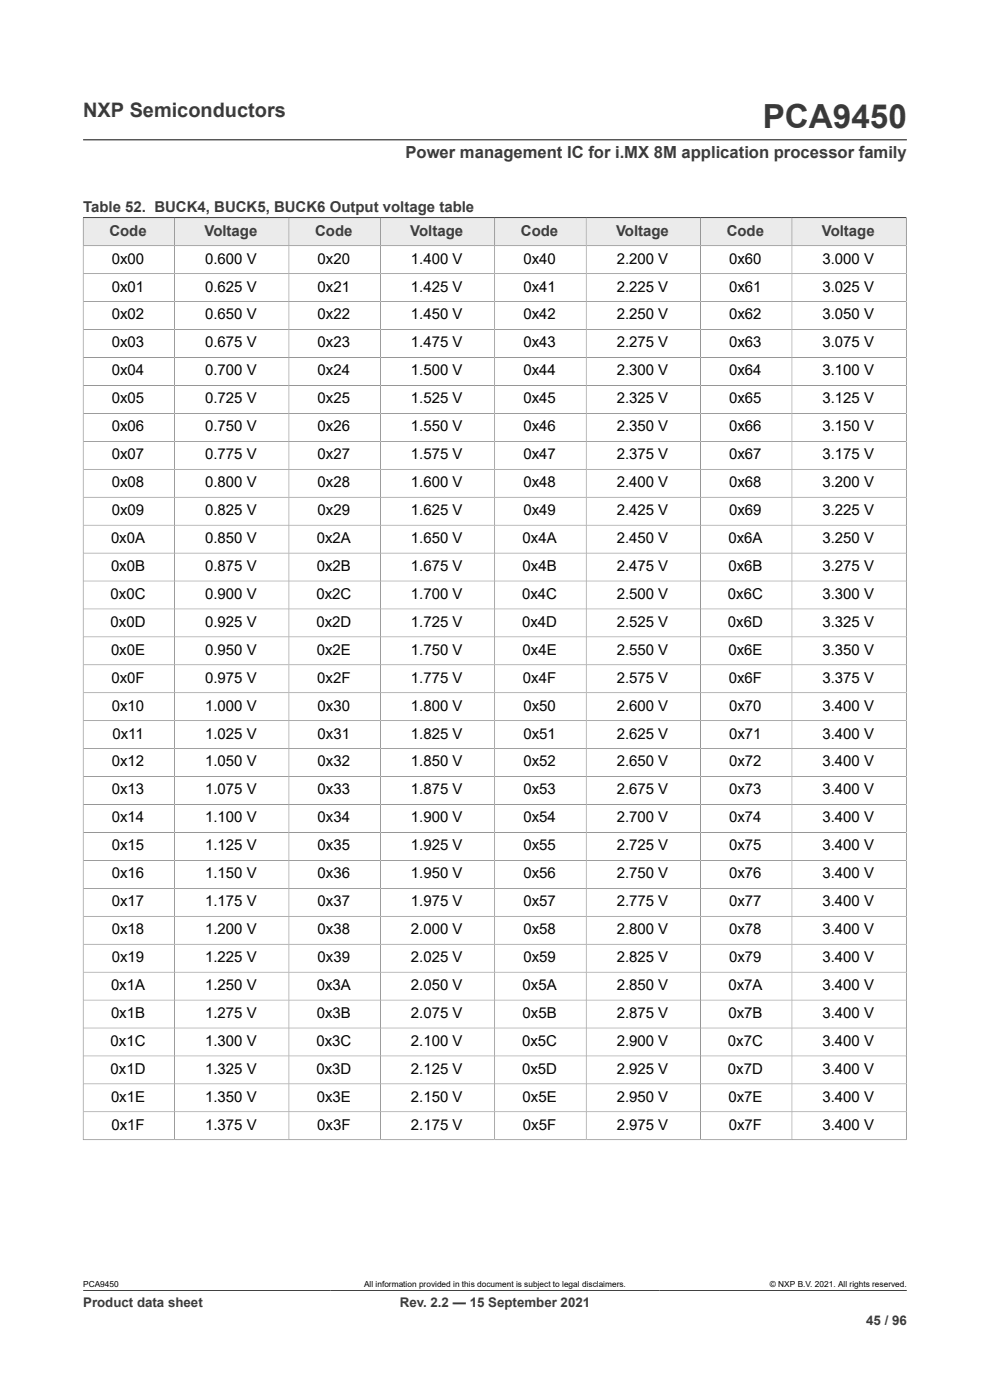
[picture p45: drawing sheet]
<svg xmlns="http://www.w3.org/2000/svg" width="210mm" height="297mm" viewBox="0 0 210 297" stroke-linecap="round" stroke-linejoin="round" font-family="sans-serif">
<defs><g id="words">
<text font-size="7.1" fill="#3c3c3c" x="161.8" y="27.2">PCA9450</text>
<text font-size="4.2" fill="#3c3c3c" x="17.6" y="24.8">NXP Semiconductors</text>
<text font-size="3.5" fill="#3c3c3c" x="86" y="33.5">Power management IC for i.MX 8M application processor family</text>
<g font-size="3.2" fill="#3c3c3c">
<text x="17.6" y="45.1">Table 52. BUCK4, BUCK5, BUCK6 Output voltage table</text>
<text x="23.2" y="50">Code</text>
<text x="43.4" y="50">Voltage</text>
<text x="66.8" y="50">Code</text>
<text x="87" y="50">Voltage</text>
<text x="110.5" y="50">Code</text>
<text x="130.7" y="50">Voltage</text>
<text x="154.1" y="50">Code</text>
<text x="174.3" y="50">Voltage</text>
</g>
<g font-size="3.2">
<text x="23.7" y="55.9">0x00</text>
<text x="43.5" y="55.9">0.600 V</text>
<text x="67.4" y="55.9">0x20</text>
<text x="87.2" y="55.9">1.400 V</text>
<text x="111" y="55.9">0x40</text>
<text x="130.8" y="55.9">2.200 V</text>
<text x="154.7" y="55.9">0x60</text>
<text x="174.5" y="55.9">3.000 V</text>
<text x="23.7" y="61.9">0x01</text>
<text x="43.5" y="61.9">0.625 V</text>
<text x="67.4" y="61.9">0x21</text>
<text x="87.2" y="61.9">1.425 V</text>
<text x="111" y="61.9">0x41</text>
<text x="130.8" y="61.9">2.225 V</text>
<text x="154.7" y="61.9">0x61</text>
<text x="174.5" y="61.9">3.025 V</text>
<text x="23.7" y="67.8">0x02</text>
<text x="43.5" y="67.8">0.650 V</text>
<text x="67.4" y="67.8">0x22</text>
<text x="87.2" y="67.8">1.450 V</text>
<text x="111" y="67.8">0x42</text>
<text x="130.8" y="67.8">2.250 V</text>
<text x="154.7" y="67.8">0x62</text>
<text x="174.5" y="67.8">3.050 V</text>
<text x="23.7" y="73.7">0x03</text>
<text x="43.5" y="73.7">0.675 V</text>
<text x="67.4" y="73.7">0x23</text>
<text x="87.2" y="73.7">1.475 V</text>
<text x="111" y="73.7">0x43</text>
<text x="130.8" y="73.7">2.275 V</text>
<text x="154.7" y="73.7">0x63</text>
<text x="174.5" y="73.7">3.075 V</text>
<text x="23.7" y="79.6">0x04</text>
<text x="43.5" y="79.6">0.700 V</text>
<text x="67.4" y="79.6">0x24</text>
<text x="87.2" y="79.6">1.500 V</text>
<text x="111" y="79.6">0x44</text>
<text x="130.8" y="79.6">2.300 V</text>
<text x="154.7" y="79.6">0x64</text>
<text x="174.5" y="79.6">3.100 V</text>
<text x="23.7" y="85.6">0x05</text>
<text x="43.5" y="85.6">0.725 V</text>
<text x="67.4" y="85.6">0x25</text>
<text x="87.2" y="85.6">1.525 V</text>
<text x="111" y="85.6">0x45</text>
<text x="130.8" y="85.6">2.325 V</text>
<text x="154.7" y="85.6">0x65</text>
<text x="174.5" y="85.6">3.125 V</text>
<text x="23.7" y="91.5">0x06</text>
<text x="43.5" y="91.5">0.750 V</text>
<text x="67.4" y="91.5">0x26</text>
<text x="87.2" y="91.5">1.550 V</text>
<text x="111" y="91.5">0x46</text>
<text x="130.8" y="91.5">2.350 V</text>
<text x="154.7" y="91.5">0x66</text>
<text x="174.5" y="91.5">3.150 V</text>
<text x="23.7" y="97.4">0x07</text>
<text x="43.5" y="97.4">0.775 V</text>
<text x="67.4" y="97.4">0x27</text>
<text x="87.2" y="97.4">1.575 V</text>
<text x="111" y="97.4">0x47</text>
<text x="130.8" y="97.4">2.375 V</text>
<text x="154.7" y="97.4">0x67</text>
<text x="174.5" y="97.4">3.175 V</text>
<text x="23.7" y="103.3">0x08</text>
<text x="43.5" y="103.3">0.800 V</text>
<text x="67.4" y="103.3">0x28</text>
<text x="87.2" y="103.3">1.600 V</text>
<text x="111" y="103.3">0x48</text>
<text x="130.8" y="103.3">2.400 V</text>
<text x="154.7" y="103.3">0x68</text>
<text x="174.5" y="103.3">3.200 V</text>
<text x="23.7" y="109.3">0x09</text>
<text x="43.5" y="109.3">0.825 V</text>
<text x="67.4" y="109.3">0x29</text>
<text x="87.2" y="109.3">1.625 V</text>
<text x="111" y="109.3">0x49</text>
<text x="130.8" y="109.3">2.425 V</text>
<text x="154.7" y="109.3">0x69</text>
<text x="174.5" y="109.3">3.225 V</text>
<text x="23.5" y="115.2">0x0A</text>
<text x="43.5" y="115.2">0.850 V</text>
<text x="67.2" y="115.2">0x2A</text>
<text x="87.2" y="115.2">1.650 V</text>
<text x="110.8" y="115.2">0x4A</text>
<text x="130.8" y="115.2">2.450 V</text>
<text x="154.5" y="115.2">0x6A</text>
<text x="174.5" y="115.2">3.250 V</text>
<text x="23.5" y="121.1">0x0B</text>
<text x="43.5" y="121.1">0.875 V</text>
<text x="67.2" y="121.1">0x2B</text>
<text x="87.2" y="121.1">1.675 V</text>
<text x="110.8" y="121.1">0x4B</text>
<text x="130.8" y="121.1">2.475 V</text>
<text x="154.5" y="121.1">0x6B</text>
<text x="174.5" y="121.1">3.275 V</text>
<text x="23.5" y="127">0x0C</text>
<text x="43.5" y="127">0.900 V</text>
<text x="67.1" y="127">0x2C</text>
<text x="87.2" y="127">1.700 V</text>
<text x="110.8" y="127">0x4C</text>
<text x="130.8" y="127">2.500 V</text>
<text x="154.4" y="127">0x6C</text>
<text x="174.5" y="127">3.300 V</text>
<text x="23.5" y="133">0x0D</text>
<text x="43.5" y="133">0.925 V</text>
<text x="67.1" y="133">0x2D</text>
<text x="87.2" y="133">1.725 V</text>
<text x="110.8" y="133">0x4D</text>
<text x="130.8" y="133">2.525 V</text>
<text x="154.4" y="133">0x6D</text>
<text x="174.5" y="133">3.325 V</text>
<text x="23.5" y="138.9">0x0E</text>
<text x="43.5" y="138.9">0.950 V</text>
<text x="67.2" y="138.9">0x2E</text>
<text x="87.2" y="138.9">1.750 V</text>
<text x="110.8" y="138.9">0x4E</text>
<text x="130.8" y="138.9">2.550 V</text>
<text x="154.5" y="138.9">0x6E</text>
<text x="174.5" y="138.9">3.350 V</text>
<text x="23.6" y="144.8">0x0F</text>
<text x="43.5" y="144.8">0.975 V</text>
<text x="67.3" y="144.8">0x2F</text>
<text x="87.2" y="144.8">1.775 V</text>
<text x="110.9" y="144.8">0x4F</text>
<text x="130.8" y="144.8">2.575 V</text>
<text x="154.6" y="144.8">0x6F</text>
<text x="174.5" y="144.8">3.375 V</text>
<text x="23.7" y="150.8">0x10</text>
<text x="43.5" y="150.8">1.000 V</text>
<text x="67.4" y="150.8">0x30</text>
<text x="87.2" y="150.8">1.800 V</text>
<text x="111" y="150.8">0x50</text>
<text x="130.8" y="150.8">2.600 V</text>
<text x="154.7" y="150.8">0x70</text>
<text x="174.5" y="150.8">3.400 V</text>
<text x="23.8" y="156.7">0x11</text>
<text x="43.5" y="156.7">1.025 V</text>
<text x="67.4" y="156.7">0x31</text>
<text x="87.2" y="156.7">1.825 V</text>
<text x="111" y="156.7">0x51</text>
<text x="130.8" y="156.7">2.625 V</text>
<text x="154.7" y="156.7">0x71</text>
<text x="174.5" y="156.7">3.400 V</text>
<text x="23.7" y="162.6">0x12</text>
<text x="43.5" y="162.6">1.050 V</text>
<text x="67.4" y="162.6">0x32</text>
<text x="87.2" y="162.6">1.850 V</text>
<text x="111" y="162.6">0x52</text>
<text x="130.8" y="162.6">2.650 V</text>
<text x="154.7" y="162.6">0x72</text>
<text x="174.5" y="162.6">3.400 V</text>
<text x="23.7" y="168.5">0x13</text>
<text x="43.5" y="168.5">1.075 V</text>
<text x="67.4" y="168.5">0x33</text>
<text x="87.2" y="168.5">1.875 V</text>
<text x="111" y="168.5">0x53</text>
<text x="130.8" y="168.5">2.675 V</text>
<text x="154.7" y="168.5">0x73</text>
<text x="174.5" y="168.5">3.400 V</text>
<text x="23.7" y="174.5">0x14</text>
<text x="43.5" y="174.5">1.100 V</text>
<text x="67.4" y="174.5">0x34</text>
<text x="87.2" y="174.5">1.900 V</text>
<text x="111" y="174.5">0x54</text>
<text x="130.8" y="174.5">2.700 V</text>
<text x="154.7" y="174.5">0x74</text>
<text x="174.5" y="174.5">3.400 V</text>
<text x="23.7" y="180.4">0x15</text>
<text x="43.5" y="180.4">1.125 V</text>
<text x="67.4" y="180.4">0x35</text>
<text x="87.2" y="180.4">1.925 V</text>
<text x="111" y="180.4">0x55</text>
<text x="130.8" y="180.4">2.725 V</text>
<text x="154.7" y="180.4">0x75</text>
<text x="174.5" y="180.4">3.400 V</text>
<text x="23.7" y="186.3">0x16</text>
<text x="43.5" y="186.3">1.150 V</text>
<text x="67.4" y="186.3">0x36</text>
<text x="87.2" y="186.3">1.950 V</text>
<text x="111" y="186.3">0x56</text>
<text x="130.8" y="186.3">2.750 V</text>
<text x="154.7" y="186.3">0x76</text>
<text x="174.5" y="186.3">3.400 V</text>
<text x="23.7" y="192.2">0x17</text>
<text x="43.5" y="192.2">1.175 V</text>
<text x="67.4" y="192.2">0x37</text>
<text x="87.2" y="192.2">1.975 V</text>
<text x="111" y="192.2">0x57</text>
<text x="130.8" y="192.2">2.775 V</text>
<text x="154.7" y="192.2">0x77</text>
<text x="174.5" y="192.2">3.400 V</text>
<text x="23.7" y="198.2">0x18</text>
<text x="43.5" y="198.2">1.200 V</text>
<text x="67.4" y="198.2">0x38</text>
<text x="87.2" y="198.2">2.000 V</text>
<text x="111" y="198.2">0x58</text>
<text x="130.8" y="198.2">2.800 V</text>
<text x="154.7" y="198.2">0x78</text>
<text x="174.5" y="198.2">3.400 V</text>
<text x="23.7" y="204.1">0x19</text>
<text x="43.5" y="204.1">1.225 V</text>
<text x="67.4" y="204.1">0x39</text>
<text x="87.2" y="204.1">2.025 V</text>
<text x="111" y="204.1">0x59</text>
<text x="130.8" y="204.1">2.825 V</text>
<text x="154.7" y="204.1">0x79</text>
<text x="174.5" y="204.1">3.400 V</text>
<text x="23.5" y="210">0x1A</text>
<text x="23.5" y="215.9">0x1B</text>
<text x="43.5" y="210">1.250 V</text>
<text x="43.5" y="215.9">1.275 V</text>
<text x="67.2" y="210">0x3A</text>
<text x="67.2" y="215.9">0x3B</text>
<text x="87.2" y="210">2.050 V</text>
<text x="87.2" y="215.9">2.075 V</text>
<text x="110.8" y="210">0x5A</text>
<text x="110.8" y="215.9">0x5B</text>
<text x="130.8" y="210">2.850 V</text>
<text x="130.8" y="215.9">2.875 V</text>
<text x="154.5" y="210">0x7A</text>
<text x="154.5" y="215.9">0x7B</text>
<text x="174.5" y="210">3.400 V</text>
<text x="174.5" y="215.9">3.400 V</text>
<text x="23.5" y="221.9">0x1C</text>
<text x="43.5" y="221.9">1.300 V</text>
<text x="67.1" y="221.9">0x3C</text>
<text x="87.2" y="221.9">2.100 V</text>
<text x="110.8" y="221.9">0x5C</text>
<text x="130.8" y="221.9">2.900 V</text>
<text x="154.4" y="221.9">0x7C</text>
<text x="174.5" y="221.9">3.400 V</text>
<text x="23.5" y="227.8">0x1D</text>
<text x="43.5" y="227.8">1.325 V</text>
<text x="67.1" y="227.8">0x3D</text>
<text x="87.2" y="227.8">2.125 V</text>
<text x="110.8" y="227.8">0x5D</text>
<text x="130.8" y="227.8">2.925 V</text>
<text x="154.4" y="227.8">0x7D</text>
<text x="174.5" y="227.8">3.400 V</text>
<text x="23.5" y="233.7">0x1E</text>
<text x="43.5" y="233.7">1.350 V</text>
<text x="67.2" y="233.7">0x3E</text>
<text x="87.2" y="233.7">2.150 V</text>
<text x="110.8" y="233.7">0x5E</text>
<text x="130.8" y="233.7">2.950 V</text>
<text x="154.5" y="233.7">0x7E</text>
<text x="174.5" y="233.7">3.400 V</text>
<text x="23.6" y="239.7">0x1F</text>
<text x="43.5" y="239.7">1.375 V</text>
<text x="67.3" y="239.7">0x3F</text>
<text x="87.2" y="239.7">2.175 V</text>
<text x="110.9" y="239.7">0x5F</text>
<text x="130.8" y="239.7">2.975 V</text>
<text x="154.6" y="239.7">0x7F</text>
<text x="174.5" y="239.7">3.400 V</text>
</g>
<g font-size="2.8" fill="#3c3c3c">
<text x="17.6" y="277.3">Product data sheet</text>
<text x="84.8" y="277.3">Rev. 2.2 — 15 September 2021</text>
<text x="183.7" y="281">45 / 96</text>
</g>
<g font-size="1.8">
<text x="17.6" y="273.1">PCA9450</text>
<text x="77.2" y="273.1">All information provided in this document is subject to legal disclaimers.</text>
<text x="163.3" y="273.1">© NXP B.V. 2021. All rights reserved.</text>
</g>
</g></defs>
<path d="M17.6 29.7h174.8M17.6 46.2h174.6" fill="none" stroke="#3c3c3c" stroke-width=".21"/>
<path d="M17.7 46.3h19.3v5.8h-19.3z" fill="#ebebeb"/>
<path d="M17.6 46.2h19.4v5.9h-19.4z" fill="none" stroke="#3c3c3c" stroke-width=".21"/>
<path d="M37.1 46.3h24.1v5.8h-24.1z" fill="#ebebeb"/>
<path d="M37 46.2h24.3v5.9h-24.3z" fill="none" stroke="#3c3c3c" stroke-width=".21"/>
<path d="M61.4 46.3h19.2v5.8h-19.2z" fill="#ebebeb"/>
<path d="M61.3 46.2h19.4v5.9h-19.4z" fill="none" stroke="#3c3c3c" stroke-width=".21"/>
<path d="M80.8 46.3h24.1v5.8h-24.1z" fill="#ebebeb"/>
<path d="M80.7 46.2h24.2v5.9h-24.2z" fill="none" stroke="#3c3c3c" stroke-width=".21"/>
<path d="M105 46.3h19.3v5.8h-19.3z" fill="#ebebeb"/>
<path d="M104.9 46.2h19.4v5.9h-19.4z" fill="none" stroke="#3c3c3c" stroke-width=".21"/>
<path d="M124.4 46.3h24.1v5.8h-24.1z" fill="#ebebeb"/>
<path d="M124.3 46.2h24.3v5.9h-24.3z" fill="none" stroke="#3c3c3c" stroke-width=".21"/>
<path d="M148.7 46.3h19.2v5.8h-19.2z" fill="#ebebeb"/>
<path d="M148.6 46.2h19.4v5.9h-19.4z" fill="none" stroke="#3c3c3c" stroke-width=".21"/>
<path d="M168.1 46.3h24.1v5.8h-24.1z" fill="#ebebeb"/>
<g fill="none" stroke="#3c3c3c" stroke-width=".21">
<path d="M17.6 46.2h174.6v195.7M17.6 58.1h174.6M37 52.1v189.7M61.3 52.1v189.7M80.7 52.1v189.7M104.9 52.1v189.7M124.3 52.1v189.7M148.6 52.1v189.7M168 46.2v195.6M192.2 52.1h-174.6v189.8M17.6 64h174.6M17.6 69.9h174.6"/>
<path d="M17.6 75.8h174.6M17.6 81.8h174.6M17.6 87.7h174.6M17.6 93.6h174.6M17.6 99.6h174.6M17.6 105.5h174.6M17.6 111.4h174.6M17.6 117.3h174.6M17.6 123.3h174.6M17.6 129.2h174.6M17.6 135.1h174.6M17.6 141h174.6"/>
<path d="M17.6 147h174.6M17.6 152.9h174.6M17.6 158.8h174.6M17.6 164.7h174.6M17.6 170.7h174.6M17.6 176.6h174.6M17.6 182.5h174.6M17.6 188.5h174.6M17.6 194.4h174.6M17.6 200.3h174.6M17.6 206.2h174.6M17.6 212.2h174.6"/>
<path d="M17.6 218.1h174.6M17.6 224h174.6M17.6 229.9h174.6M17.6 235.9h174.6M17.6 241.8h174.7M17.6 273.8h174.8"/>
</g>
<use href="#words"/>
</svg>
